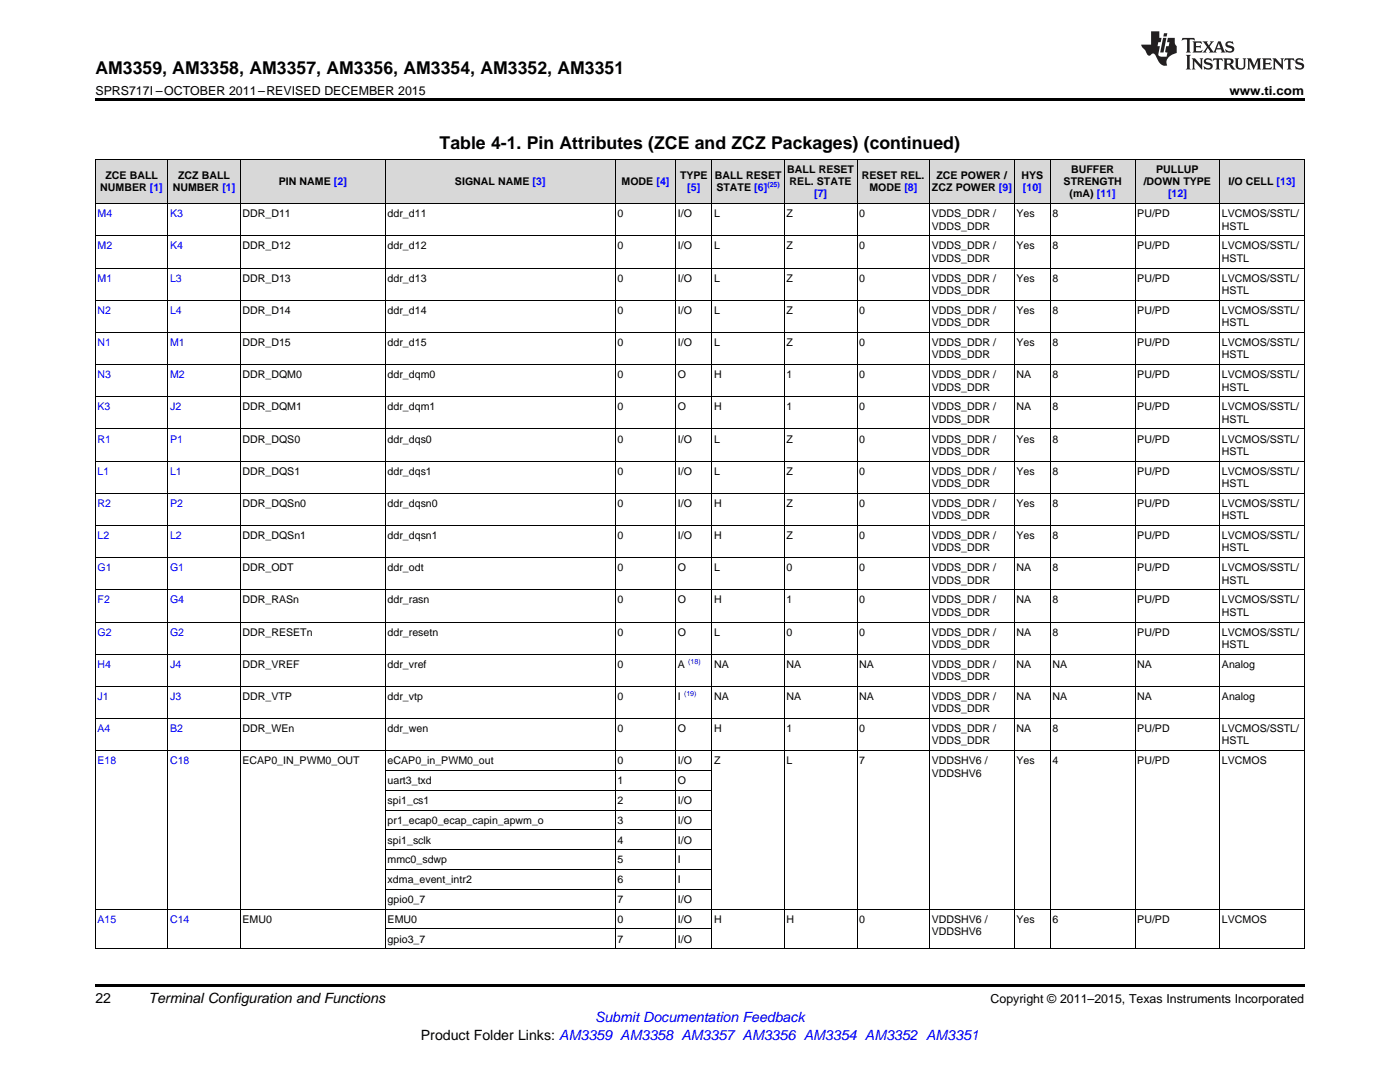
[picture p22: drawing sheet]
<svg xmlns="http://www.w3.org/2000/svg" width="279mm" height="216mm" viewBox="0 0 279 216" stroke-linecap="round" stroke-linejoin="round" font-family="sans-serif">
<defs><g id="words">
<g font-size="3.5">
<text x="19" y="14.8">AM3359, AM3358, AM3357, AM3356, AM3354, AM3352, AM3351</text>
<text x="87.7" y="29.7">Table 4-1. Pin Attributes (ZCE and ZCZ Packages) (continued)</text>
</g>
<g font-size="2.8">
<text x="19" y="200.1">22</text>
<text x="29.6" y="200.1">Terminal Configuration and Functions</text>
<text x="84" y="207.4">Product Folder Links: AM3359 AM3358 AM3357 AM3356 AM3354 AM3352 AM3351</text>
</g>
<text font-size="2.8" fill="#00f" x="118.7" y="203.9">Submit Documentation Feedback</text>
<g font-size="2.5">
<text x="19" y="19">SPRS717I –OCTOBER 2011–REVISED DECEMBER 2015</text>
<text x="245.4" y="19">www.ti.com</text>
<text x="197.7" y="200.1">Copyright © 2011–2015, Texas Instruments Incorporated</text>
</g>
<g font-size="2.1">
<text x="21" y="35.7">ZCE BALL</text>
<text x="35.5" y="35.7">ZCZ BALL</text>
<text x="135.7" y="35.7">TYPE</text>
<text x="142.7" y="35.7">BALL RESET</text>
<text x="157.1" y="34.5">BALL RESET</text>
<text x="172" y="35.7">RESET REL.</text>
<text x="186.9" y="35.7">ZCE POWER /</text>
<text x="203.8" y="35.7">HYS</text>
<text x="213.8" y="34.5">BUFFER</text>
<text x="230.8" y="34.5">PULLUP</text>
<text x="20" y="38.2">NUMBER [1]</text>
<text x="34.5" y="38.2">NUMBER [1]</text>
<text x="55.6" y="36.9">PIN NAME [2]</text>
<text x="90.8" y="36.9">SIGNAL NAME [3]</text>
<text x="124" y="36.9">MODE [4]</text>
<text x="143" y="38.2">STATE [6]</text>
<text x="157.6" y="36.9">REL. STATE</text>
<text x="173.5" y="38.2">MODE [8]</text>
<text x="186" y="38.2">ZCZ POWER [9]</text>
<text x="212.3" y="36.9">STRENGTH</text>
<text x="213.5" y="39.4">(mA) [11]</text>
<text x="228.2" y="36.9">/DOWN TYPE</text>
<text x="245.2" y="36.9">I/O CELL [13]</text>
<text x="48.4" y="43.4">DDR_D11</text>
<text x="77.4" y="43.4">ddr_d11</text>
<text x="123.2" y="43.4">0</text>
<text x="135.3" y="43.4">I/O</text>
<text x="142.5" y="43.4">L</text>
<text x="157" y="43.4">Z</text>
<text x="171.5" y="43.4">0</text>
<text x="185.9" y="43.4">VDDS_DDR /</text>
<text x="185.9" y="45.8">VDDS_DDR</text>
<text x="202.8" y="43.4">Yes</text>
<text x="210.1" y="43.4">8</text>
<text x="227" y="43.4">PU/PD</text>
<text x="243.9" y="43.4">LVCMOS/SSTL/</text>
<text x="243.9" y="45.8">HSTL</text>
<text x="48.4" y="49.8">DDR_D12</text>
<text x="77.4" y="49.8">ddr_d12</text>
<text x="123.2" y="49.8">0</text>
<text x="135.3" y="49.8">I/O</text>
<text x="142.5" y="49.8">L</text>
<text x="157" y="49.8">Z</text>
<text x="171.5" y="49.8">0</text>
<text x="185.9" y="49.8">VDDS_DDR /</text>
<text x="185.9" y="52.2">VDDS_DDR</text>
<text x="202.8" y="49.8">Yes</text>
<text x="210.1" y="49.8">8</text>
<text x="227" y="49.8">PU/PD</text>
<text x="243.9" y="49.8">LVCMOS/SSTL/</text>
<text x="243.9" y="52.2">HSTL</text>
<text x="48.4" y="56.2">DDR_D13</text>
<text x="77.4" y="56.2">ddr_d13</text>
<text x="123.2" y="56.2">0</text>
<text x="135.3" y="56.2">I/O</text>
<text x="142.5" y="56.2">L</text>
<text x="157" y="56.2">Z</text>
<text x="171.5" y="56.2">0</text>
<text x="185.9" y="56.2">VDDS_DDR /</text>
<text x="185.9" y="58.7">VDDS_DDR</text>
<text x="202.8" y="56.2">Yes</text>
<text x="210.1" y="56.2">8</text>
<text x="227" y="56.2">PU/PD</text>
<text x="243.9" y="56.2">LVCMOS/SSTL/</text>
<text x="243.9" y="58.7">HSTL</text>
<text x="48.4" y="62.6">DDR_D14</text>
<text x="77.4" y="62.6">ddr_d14</text>
<text x="123.2" y="62.6">0</text>
<text x="135.3" y="62.6">I/O</text>
<text x="142.5" y="62.6">L</text>
<text x="157" y="62.6">Z</text>
<text x="171.5" y="62.6">0</text>
<text x="185.9" y="62.6">VDDS_DDR /</text>
<text x="185.9" y="65.1">VDDS_DDR</text>
<text x="202.8" y="62.6">Yes</text>
<text x="210.1" y="62.6">8</text>
<text x="227" y="62.6">PU/PD</text>
<text x="243.9" y="62.6">LVCMOS/SSTL/</text>
<text x="243.9" y="65.1">HSTL</text>
<text x="48.4" y="69">DDR_D15</text>
<text x="77.4" y="69">ddr_d15</text>
<text x="123.2" y="69">0</text>
<text x="135.3" y="69">I/O</text>
<text x="142.5" y="69">L</text>
<text x="157" y="69">Z</text>
<text x="171.5" y="69">0</text>
<text x="185.9" y="69">VDDS_DDR /</text>
<text x="185.9" y="71.5">VDDS_DDR</text>
<text x="202.8" y="69">Yes</text>
<text x="210.1" y="69">8</text>
<text x="227" y="69">PU/PD</text>
<text x="243.9" y="69">LVCMOS/SSTL/</text>
<text x="243.9" y="71.5">HSTL</text>
<text x="48.4" y="75.5">DDR_DQM0</text>
<text x="77.4" y="75.5">ddr_dqm0</text>
<text x="123.2" y="75.5">0</text>
<text x="135.3" y="75.5">O</text>
<text x="142.5" y="75.5">H</text>
<text x="157" y="75.5">1</text>
<text x="171.5" y="75.5">0</text>
<text x="185.9" y="75.5">VDDS_DDR /</text>
<text x="185.9" y="77.9">VDDS_DDR</text>
<text x="202.8" y="75.5">NA</text>
<text x="210.1" y="75.5">8</text>
<text x="227" y="75.5">PU/PD</text>
<text x="243.9" y="75.5">LVCMOS/SSTL/</text>
<text x="243.9" y="77.9">HSTL</text>
<text x="48.4" y="81.9">DDR_DQM1</text>
<text x="77.4" y="81.9">ddr_dqm1</text>
<text x="123.2" y="81.9">0</text>
<text x="135.3" y="81.9">O</text>
<text x="142.5" y="81.9">H</text>
<text x="157" y="81.9">1</text>
<text x="171.5" y="81.9">0</text>
<text x="185.9" y="81.9">VDDS_DDR /</text>
<text x="202.8" y="81.9">NA</text>
<text x="210.1" y="81.9">8</text>
<text x="227" y="81.9">PU/PD</text>
<text x="243.9" y="81.9">LVCMOS/SSTL/</text>
<text x="48.4" y="88.3">DDR_DQS0</text>
<text x="77.4" y="88.3">ddr_dqs0</text>
<text x="123.2" y="88.3">0</text>
<text x="135.3" y="88.3">I/O</text>
<text x="142.5" y="88.3">L</text>
<text x="157" y="88.3">Z</text>
<text x="171.5" y="88.3">0</text>
<text x="185.9" y="84.3">VDDS_DDR</text>
<text x="185.9" y="88.3">VDDS_DDR /</text>
<text x="202.8" y="88.3">Yes</text>
<text x="210.1" y="88.3">8</text>
<text x="227" y="88.3">PU/PD</text>
<text x="243.9" y="84.3">HSTL</text>
<text x="243.9" y="88.3">LVCMOS/SSTL/</text>
<text x="48.4" y="94.7">DDR_DQS1</text>
<text x="77.4" y="94.7">ddr_dqs1</text>
<text x="123.2" y="94.7">0</text>
<text x="135.3" y="94.7">I/O</text>
<text x="142.5" y="94.7">L</text>
<text x="157" y="94.7">Z</text>
<text x="171.5" y="94.7">0</text>
<text x="185.9" y="90.8">VDDS_DDR</text>
<text x="185.9" y="94.7">VDDS_DDR /</text>
<text x="202.8" y="94.7">Yes</text>
<text x="210.1" y="94.7">8</text>
<text x="227" y="94.7">PU/PD</text>
<text x="243.9" y="90.8">HSTL</text>
<text x="243.9" y="94.7">LVCMOS/SSTL/</text>
<text x="48.4" y="101.1">DDR_DQSn0</text>
<text x="77.4" y="101.1">ddr_dqsn0</text>
<text x="123.2" y="101.1">0</text>
<text x="135.3" y="101.1">I/O</text>
<text x="142.5" y="101.1">H</text>
<text x="157" y="101.1">Z</text>
<text x="171.5" y="101.1">0</text>
<text x="185.9" y="97.2">VDDS_DDR</text>
<text x="185.9" y="101.1">VDDS_DDR /</text>
<text x="202.8" y="101.1">Yes</text>
<text x="210.1" y="101.1">8</text>
<text x="227" y="101.1">PU/PD</text>
<text x="243.9" y="97.2">HSTL</text>
<text x="243.9" y="101.1">LVCMOS/SSTL/</text>
<text x="48.4" y="107.6">DDR_DQSn1</text>
<text x="77.4" y="107.6">ddr_dqsn1</text>
<text x="123.2" y="107.6">0</text>
<text x="135.3" y="107.6">I/O</text>
<text x="142.5" y="107.6">H</text>
<text x="157" y="107.6">Z</text>
<text x="171.5" y="107.6">0</text>
<text x="185.9" y="103.6">VDDS_DDR</text>
<text x="185.9" y="107.6">VDDS_DDR /</text>
<text x="202.8" y="107.6">Yes</text>
<text x="210.1" y="107.6">8</text>
<text x="227" y="107.6">PU/PD</text>
<text x="243.9" y="103.6">HSTL</text>
<text x="243.9" y="107.6">LVCMOS/SSTL/</text>
<text x="48.4" y="114">DDR_ODT</text>
<text x="77.4" y="114">ddr_odt</text>
<text x="123.2" y="114">0</text>
<text x="135.3" y="114">O</text>
<text x="142.5" y="114">L</text>
<text x="157" y="114">0</text>
<text x="171.5" y="114">0</text>
<text x="185.9" y="110">VDDS_DDR</text>
<text x="185.9" y="114">VDDS_DDR /</text>
<text x="202.8" y="114">NA</text>
<text x="210.1" y="114">8</text>
<text x="227" y="114">PU/PD</text>
<text x="243.9" y="110">HSTL</text>
<text x="243.9" y="114">LVCMOS/SSTL/</text>
<text x="185.9" y="116.5">VDDS_DDR</text>
<text x="243.9" y="116.5">HSTL</text>
<text x="48.4" y="120.4">DDR_RASn</text>
<text x="77.4" y="120.4">ddr_rasn</text>
<text x="123.2" y="120.4">0</text>
<text x="135.3" y="120.4">O</text>
<text x="142.5" y="120.4">H</text>
<text x="157" y="120.4">1</text>
<text x="171.5" y="120.4">0</text>
<text x="185.9" y="120.4">VDDS_DDR /</text>
<text x="185.9" y="122.9">VDDS_DDR</text>
<text x="202.8" y="120.4">NA</text>
<text x="210.1" y="120.4">8</text>
<text x="227" y="120.4">PU/PD</text>
<text x="243.9" y="120.4">LVCMOS/SSTL/</text>
<text x="243.9" y="122.9">HSTL</text>
<text x="48.4" y="126.8">DDR_RESETn</text>
<text x="77.4" y="126.8">ddr_resetn</text>
<text x="123.2" y="126.8">0</text>
<text x="135.3" y="126.8">O</text>
<text x="142.5" y="126.8">L</text>
<text x="157" y="126.8">0</text>
<text x="171.5" y="126.8">0</text>
<text x="185.9" y="126.8">VDDS_DDR /</text>
<text x="185.9" y="129.3">VDDS_DDR</text>
<text x="202.8" y="126.8">NA</text>
<text x="210.1" y="126.8">8</text>
<text x="227" y="126.8">PU/PD</text>
<text x="243.9" y="126.8">LVCMOS/SSTL/</text>
<text x="243.9" y="129.3">HSTL</text>
<text x="48.4" y="133.2">DDR_VREF</text>
<text x="77.4" y="133.2">ddr_vref</text>
<text x="123.2" y="133.2">0</text>
<text x="135.3" y="133.2">A</text>
<text x="142.5" y="133.2">NA</text>
<text x="157" y="133.2">NA</text>
<text x="171.5" y="133.2">NA</text>
<text x="185.9" y="133.2">VDDS_DDR /</text>
<text x="185.9" y="135.7">VDDS_DDR</text>
<text x="202.8" y="133.2">NA</text>
<text x="210.1" y="133.2">NA</text>
<text x="227" y="133.2">NA</text>
<text x="243.9" y="133.2">Analog</text>
<text x="48.4" y="139.7">DDR_VTP</text>
<text x="77.4" y="139.7">ddr_vtp</text>
<text x="123.2" y="139.7">0</text>
<text x="135.3" y="139.7">I</text>
<text x="142.5" y="139.7">NA</text>
<text x="157" y="139.7">NA</text>
<text x="171.5" y="139.7">NA</text>
<text x="185.9" y="139.7">VDDS_DDR /</text>
<text x="185.9" y="142.1">VDDS_DDR</text>
<text x="202.8" y="139.7">NA</text>
<text x="210.1" y="139.7">NA</text>
<text x="227" y="139.7">NA</text>
<text x="243.9" y="139.7">Analog</text>
<text x="48.4" y="146.1">DDR_WEn</text>
<text x="77.4" y="146.1">ddr_wen</text>
<text x="123.2" y="146.1">0</text>
<text x="135.3" y="146.1">O</text>
<text x="142.5" y="146.1">H</text>
<text x="157" y="146.1">1</text>
<text x="171.5" y="146.1">0</text>
<text x="185.9" y="146.1">VDDS_DDR /</text>
<text x="185.9" y="148.6">VDDS_DDR</text>
<text x="202.8" y="146.1">NA</text>
<text x="210.1" y="146.1">8</text>
<text x="227" y="146.1">PU/PD</text>
<text x="243.9" y="146.1">LVCMOS/SSTL/</text>
<text x="243.9" y="148.6">HSTL</text>
<text x="48.4" y="152.5">ECAP0_IN_PWM0_OUT</text>
<text x="77.4" y="152.5">eCAP0_in_PWM0_out</text>
<text x="123.2" y="152.5">0</text>
<text x="135.3" y="152.5">I/O</text>
<text x="142.5" y="152.5">Z</text>
<text x="157" y="152.5">L</text>
<text x="171.5" y="152.5">7</text>
<text x="185.9" y="152.5">VDDSHV6 /</text>
<text x="185.9" y="155">VDDSHV6</text>
<text x="202.8" y="152.5">Yes</text>
<text x="210.1" y="152.5">4</text>
<text x="227" y="152.5">PU/PD</text>
<text x="243.9" y="152.5">LVCMOS</text>
<text x="77.4" y="156.5">uart3_txd</text>
<text x="77.4" y="160.4">spi1_cs1</text>
<text x="123.2" y="156.5">1</text>
<text x="123.2" y="160.4">2</text>
<text x="135.3" y="156.5">O</text>
<text x="135.3" y="160.4">I/O</text>
<text x="77.4" y="164.4">pr1_ecap0_ecap_capin_apwm_o</text>
<text x="123.2" y="164.4">3</text>
<text x="135.3" y="164.4">I/O</text>
<text x="77.4" y="168.3">spi1_sclk</text>
<text x="77.4" y="172.3">mmc0_sdwp</text>
<text x="123.2" y="168.3">4</text>
<text x="123.2" y="172.3">5</text>
<text x="135.3" y="168.3">I/O</text>
<text x="135.3" y="172.3">I</text>
<text x="77.4" y="176.2">xdma_event_intr2</text>
<text x="123.2" y="176.2">6</text>
<text x="135.3" y="176.2">I</text>
<text x="48.4" y="184.1">EMU0</text>
<text x="77.4" y="180.2">gpio0_7</text>
<text x="77.4" y="184.1">EMU0</text>
<text x="123.2" y="180.2">7</text>
<text x="123.2" y="184.1">0</text>
<text x="135.3" y="180.2">I/O</text>
<text x="135.3" y="184.1">I/O</text>
<text x="142.5" y="184.1">H</text>
<text x="157" y="184.1">H</text>
<text x="171.5" y="184.1">0</text>
<text x="185.9" y="184.1">VDDSHV6 /</text>
<text x="202.8" y="184.1">Yes</text>
<text x="210.1" y="184.1">6</text>
<text x="227" y="184.1">PU/PD</text>
<text x="243.9" y="184.1">LVCMOS</text>
<text x="77.4" y="188.1">gpio3_7</text>
<text x="123.2" y="188.1">7</text>
<text x="135.3" y="188.1">I/O</text>
<text x="185.9" y="186.6">VDDSHV6</text>
</g>
<g font-size="2.1" fill="#00f">
<text x="137.2" y="38.2">[5]</text>
<text x="162.5" y="39.4">[7]</text>
<text x="204.2" y="38.2">[10]</text>
<text x="233.1" y="39.4">[12]</text>
<text x="19.5" y="43.4">M4</text>
<text x="33.9" y="43.4">K3</text>
<text x="19.5" y="49.8">M2</text>
<text x="33.9" y="49.8">K4</text>
<text x="19.5" y="56.2">M1</text>
<text x="33.9" y="56.2">L3</text>
<text x="19.5" y="62.6">N2</text>
<text x="33.9" y="62.6">L4</text>
<text x="19.5" y="69">N1</text>
<text x="33.9" y="69">M1</text>
<text x="19.5" y="75.5">N3</text>
<text x="33.9" y="75.5">M2</text>
<text x="19.5" y="81.9">K3</text>
<text x="33.9" y="81.9">J2</text>
<text x="19.5" y="88.3">R1</text>
<text x="33.9" y="88.3">P1</text>
<text x="19.5" y="94.7">L1</text>
<text x="33.9" y="94.7">L1</text>
<text x="19.5" y="101.1">R2</text>
<text x="33.9" y="101.1">P2</text>
<text x="19.5" y="107.6">L2</text>
<text x="33.9" y="107.6">L2</text>
<text x="19.5" y="114">G1</text>
<text x="33.9" y="114">G1</text>
<text x="19.5" y="120.4">F2</text>
<text x="33.9" y="120.4">G4</text>
<text x="19.5" y="126.8">G2</text>
<text x="33.9" y="126.8">G2</text>
<text x="19.5" y="133.2">H4</text>
<text x="33.9" y="133.2">J4</text>
<text x="19.5" y="139.7">J1</text>
<text x="33.9" y="139.7">J3</text>
<text x="19.5" y="146.1">A4</text>
<text x="33.9" y="146.1">B2</text>
<text x="19.5" y="152.5">E18</text>
<text x="33.9" y="152.5">C18</text>
<text x="19.5" y="184.1">A15</text>
<text x="33.9" y="184.1">C14</text>
</g>
<g font-size="1.4" fill="#00f">
<text x="153.1" y="37.3">(25)</text>
<text x="137.3" y="132.4">(18)</text>
<text x="136.5" y="138.8">(19)</text>
</g>
</g></defs>
<g fill="#d8d8d8">
<path d="M19 31.8h14.5v8.9h-14.5z"/>
<path d="M33.5 31.8h14.5v8.9h-14.5z"/>
<path d="M48 31.8h28.9v8.9h-28.9z"/>
<path d="M76.9 31.8h45.9v8.9h-45.9z"/>
<path d="M122.8 31.8h12.1v8.9h-12.1z"/>
<path d="M134.9 31.8h7.2v8.9h-7.2z"/>
<path d="M142.1 31.8h14.5v8.9h-14.5z"/>
<path d="M156.6 31.8h14.5v8.9h-14.5z"/>
<path d="M171.1 31.8h14.4v8.9h-14.4z"/>
<path d="M185.5 31.8h16.9v8.9h-16.9z"/>
<path d="M202.4 31.8h7.3v8.9h-7.3z"/>
<path d="M209.7 31.8h16.9v8.9h-16.9z"/>
<path d="M226.6 31.8h16.9v8.9h-16.9z"/>
<path d="M243.5 31.8h16.8v8.9h-16.8z"/>
</g>
<path d="M19 19.5h241.3v.5h-241.3zM19 196.3h241.3v.5h-241.3z" fill="#000"/>
<g fill="none" stroke="#000" stroke-width=".2">
<path d="M33.5 31.8v157.5M48 31.8v157.5M76.9 31.8v157.5M122.8 31.8v157.5M134.8 31.8v157.5M142.1 31.8v157.5M156.5 31.8v157.5M171 31.8v157.5M185.5 31.8v157.5M202.4 31.8v157.5M209.6 31.8v157.5M226.5 31.8v157.5"/>
<path d="M243.4 31.8v157.5M260.3 31.8h-241.2v157.5M260.3 31.8v157.5M19 59.9h241.3M19 53.5h241.3M19 47.1h241.3M19 40.7h241.3M19 79.2h241.3M19 72.8h241.3M19 66.3h241.3M19 98.4h241.3M19 92h241.3"/>
<path d="M19 85.6h241.3M19 117.7h241.3M19 111.3h241.3M19 104.9h241.3M19 137h241.3M19 130.5h241.3M19 124.1h241.3M19 149.8h241.3M19 143.4h241.3M76.9 157.7h65.2M76.9 153.8h65.2M76.9 177.5h65.2"/>
<path d="M76.9 173.5h65.2M76.9 169.6h65.2M76.9 165.6h65.2M76.9 161.7h65.2M19 189.3h241.3M19 181.4h241.3M76.9 185.4h65.2"/>
</g>
<g fill="#231f20">
<path d="M236 7.6l-.1 .5 .4-.2h.6v.1v2.1l-.2 .4h.9l-.2-.4v-2.1l.1-.1h.5l.5 .2-.2-.5zM238 8.3l.2 .3v1.5l-.2 .4h1.8l.2-.6a1.04 1.04 0 0 1-1.3 .2v-.7h.6l.3 .2v-.6l-.3 .2h-.6v-.6l.8-.1 .4 .3-.2-.5zM240 8.3l.9 1.1-.9 1.1h.8l-.2-.2 .4-.7 .5 .7-.2 .2h1.5l-.2-.2 .2-.4h.9l.1 .4-.2 .2h1l-.3-.3-.7-1.9h-.5l-.9 2-.8-1 .9-1h-.8l.1 .3-.4 .5-.3-.6 .1-.2zM243.2 8.6l.4 1h-.7zM244.8 8.4a.63 .63 0 0 0-.2 .7 .63 .63 0 0 0 .6 .4l.6 .2 .1 .2a.75 .75 0 0 1-.7 .4 .75 .75 0 0 1-.6-.5l.1 .7 .1-.1a1.11 1.11 0 0 0 1.5-.6 1.13 1.13 0 0 0-1.2-.8l-.1-.4a1.04 1.04 0 0 1 1.2 .2l-.2-.5-.2 .1-.4-.2zM236.7 10.9l.2 .4v2.2l-.2 .4h1l-.3-.4v-2.2l.3-.4zM237.8 11.6l.3 .4v1.5l-.3 .4h.8l-.2-.4v-1.3l1.5 1.7v-1.9l.2-.4h-.7l.2 .4v.9l-1.1-1.3zM240.5 11.8a.62 .62 0 0 0-.2 .7 .62 .62 0 0 0 .6 .4l.6 .1 .1 .3a.76 .76 0 0 1-.7 .3 .76 .76 0 0 1-.7-.4l.2 .7 .1-.1a1.11 1.11 0 0 0 1.5-.6 1.13 1.13 0 0 0-1.2-.8l-.1-.4a1.04 1.04 0 0 1 1.2 .2l-.2-.6-.2 .1-.5-.1zM242.2 11.6l-.2 .6a.61 .61 0 0 1 .8-.3v1.6l-.2 .4h.9l-.2-.4v-1.6a.63 .63 0 0 1 .7 .3l-.1-.6zM244.1 11.6l.3 .4v1.5l-.3 .4h1l-.2-.2-.1-.8 .6 .2a.76 .76 0 0 0 1.2 .7l-1-1a.58 .58 0 0 0 .6-.5 .58 .58 0 0 0-.5-.6zM244.9 11.9h.1a.45 .45 0 0 1 .5 .1 .45 .45 0 0 1 .1 .5l-.8 .2zM246.4 11.6l.2 .2a2.17 2.17 0 0 0 .3 1.9 .99 .99 0 0 0 1.6-.6v-1.1l.2-.4h-.7l.2 .2a1.92 1.92 0 0 1-.2 1.8 .6 .6 0 0 1-.9-.5v-1.1l.2-.4zM248.9 11.6l.2 .4v1.5l-.2 .4h.7l-.2-.4v-1.4l.8 1.8 .8-1.8v1.4l-.2 .4h.9l-.2-.4v-1.5l.2-.4h-.8l-.6 1.5-.6-1.5zM251.9 11.6l.2 .4v1.5l-.2 .4h1.8l.1-.6a1.04 1.04 0 0 1-1.2 .1v-.6h.5l.4 .2v-.6l-.4 .2h-.5v-.7h.8l.3 .3-.1-.6zM254 11.6l.2 .4v1.5l-.2 .4h.7l-.2-.4v-1.3l1.5 1.7v-1.9l.2-.4h-.7l.2 .4v.9l-1.1-1.3zM256.4 11.6l-.1 .6a.61 .61 0 0 1 .7-.3l.1 1.6-.3 .4h1l-.3-.4 .1-1.6a.63 .63 0 0 1 .7 .3l-.1-.6zM258.7 11.8a.62 .62 0 0 0-.2 .7 .62 .62 0 0 0 .6 .4l.6 .1 .1 .3a.76 .76 0 0 1-.7 .3 .76 .76 0 0 1-.6-.4l.1 .7 .1-.1a1.11 1.11 0 0 0 1.6-.6 1.13 1.13 0 0 0-1.3-.8l-.1-.4a1.04 1.04 0 0 1 1.2 .2l-.1-.6-.2 .1-.5-.1z"/>
<path d="M229.7 6.3v2.6h-1.9v.4l.8 .9a.91 .91 0 0 0 1 .8 .56 .56 0 0 1 .5-.3 .56 .56 0 0 1 .5 .3l.4 .8a1.53 1.53 0 0 0 1.9 1.2 1.54 1.54 0 0 1 1-2.1l.9-.3v-1.4a1.52 1.52 0 0 1-.4-1.6h-1.3l-.2 .8h.5l-.2 .8h-.5l-.1 1v.2l.4 .1-.2 .8a1.93 1.93 0 0 1-1.6-.3l.3-1.8h-.5l.2-.8h.4l.2-.8h-.4v-1.3zM232.1 7.6l-.6 2.9h.7l.6-2.9zM232.3 6.6l-.1 .7h.6l.2-.7z"/>
</g>
<use href="#words"/>
</svg>
